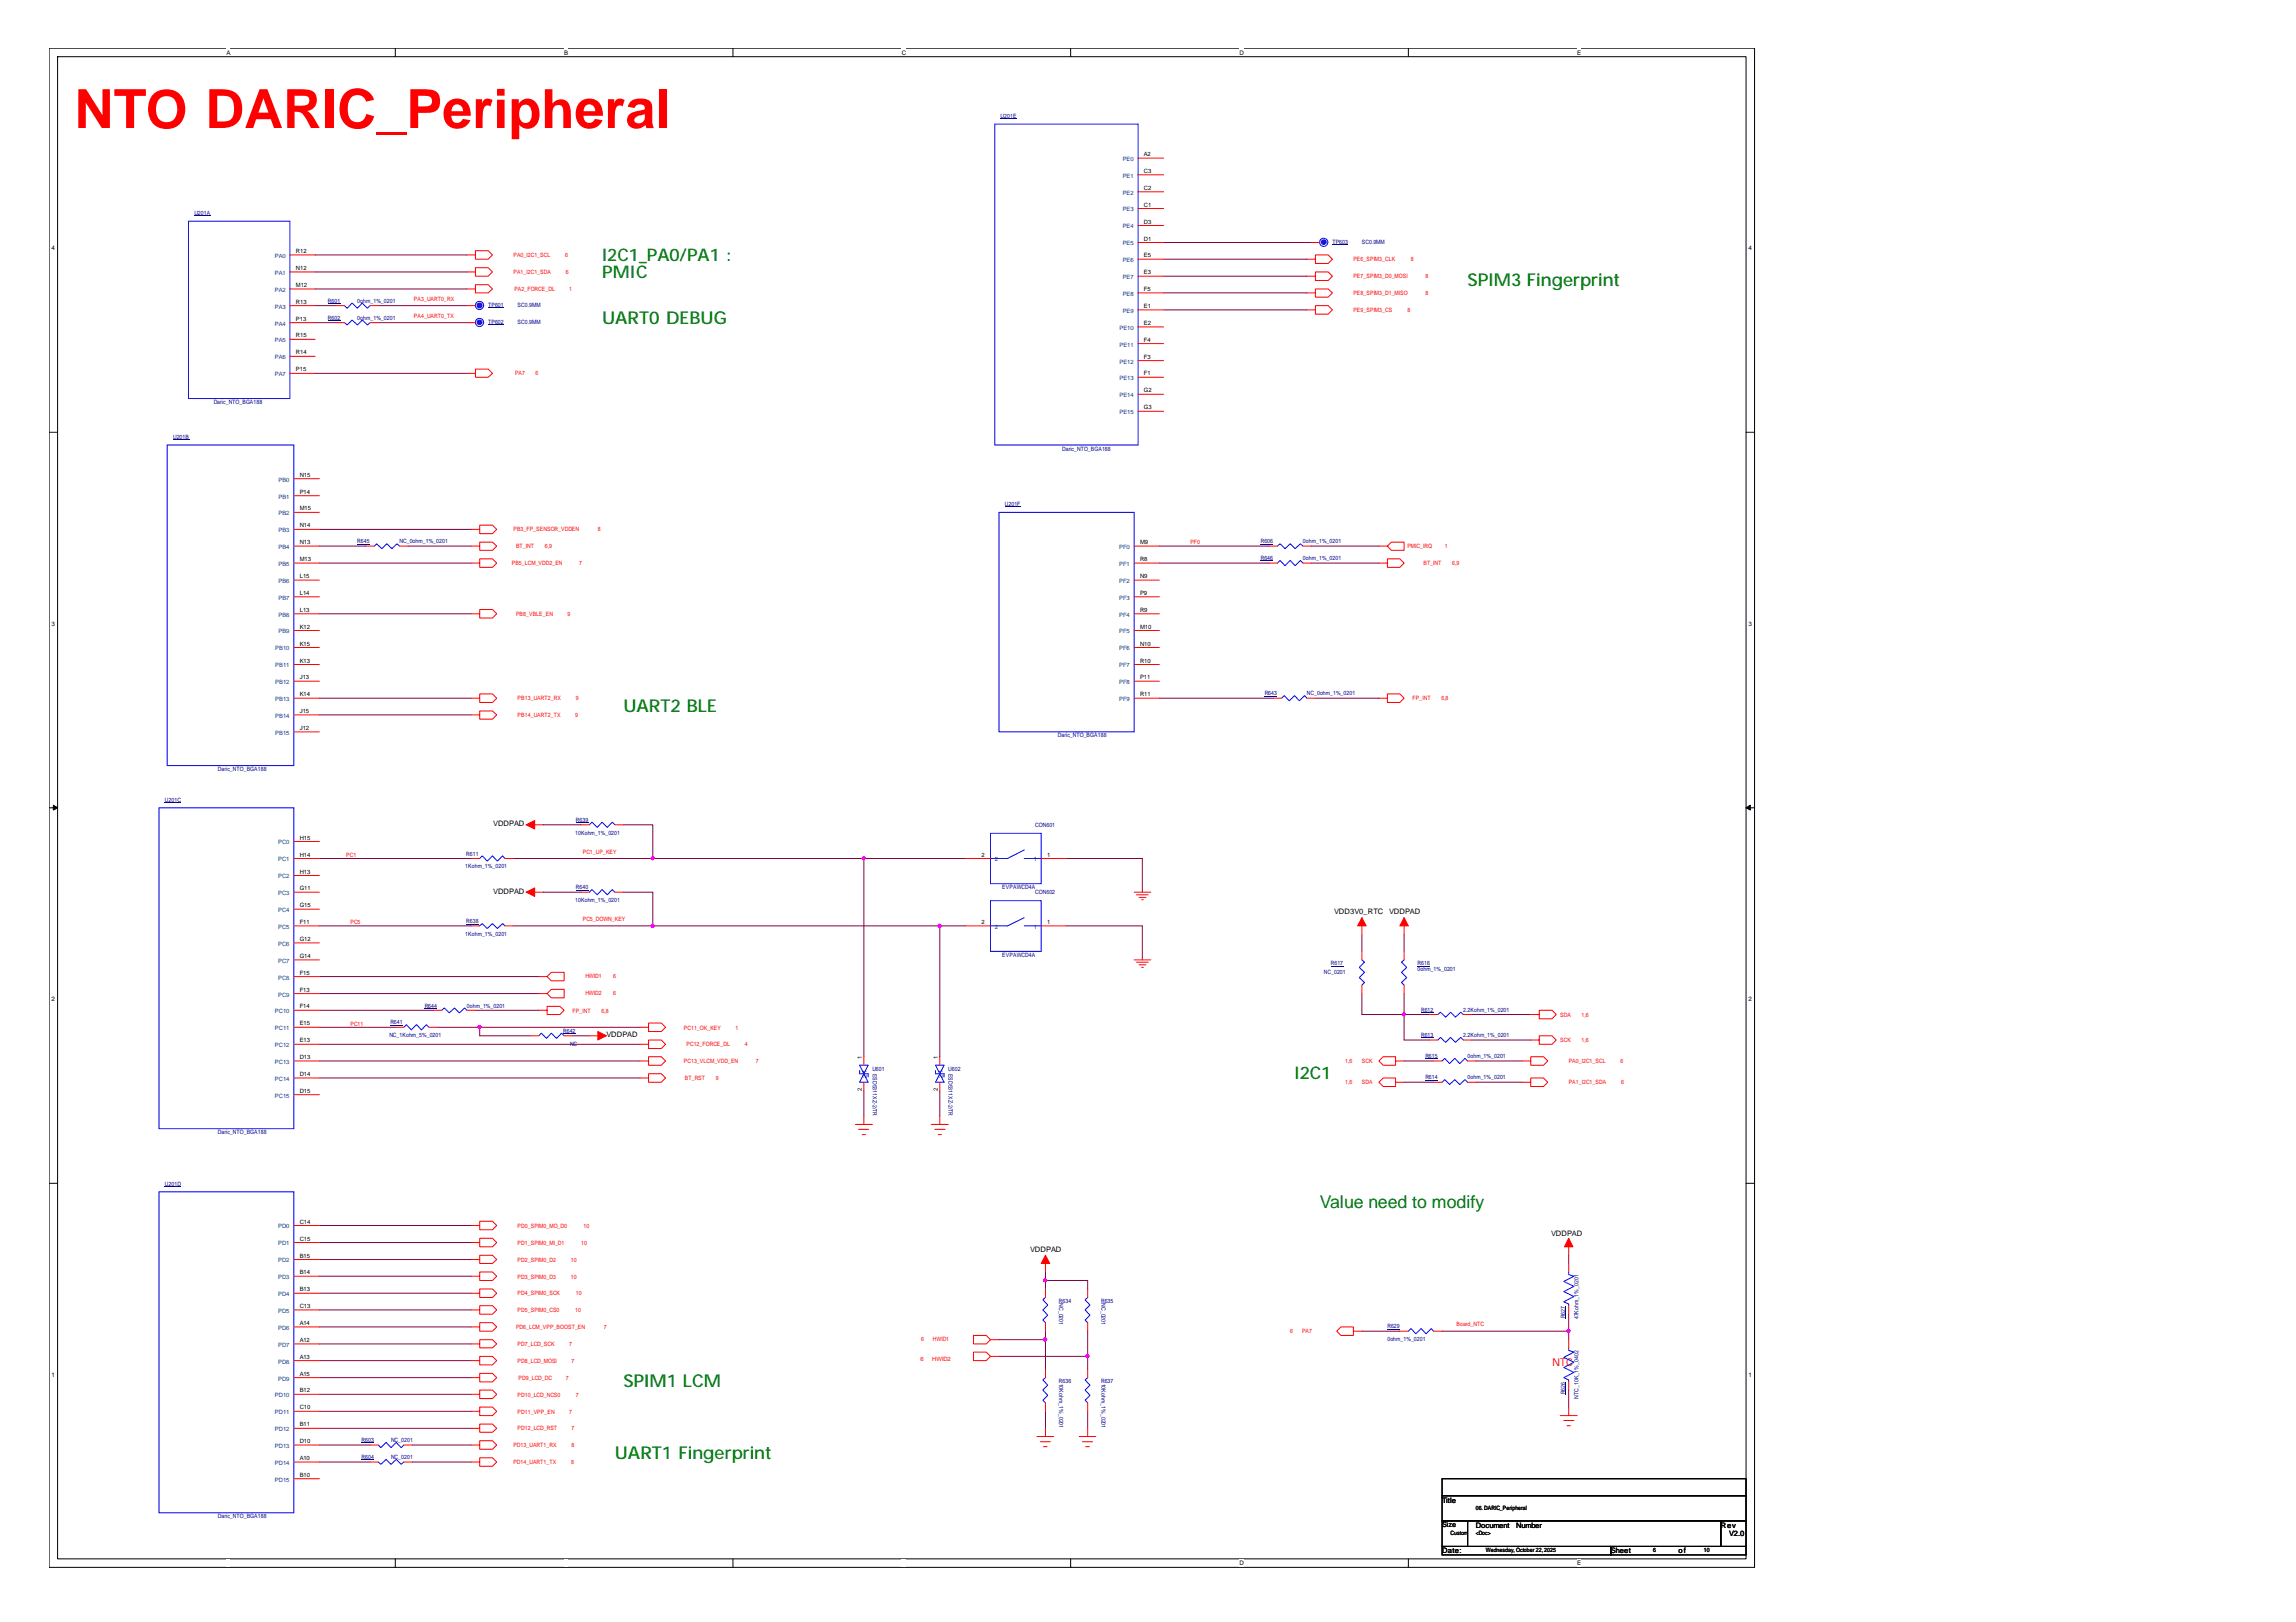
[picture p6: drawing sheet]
<svg xmlns="http://www.w3.org/2000/svg" width="297mm" height="210mm" viewBox="0 0 297 210" stroke-linecap="round" stroke-linejoin="round" font-family="sans-serif">
<defs><g id="words">
<text font-size="7" fill="#f00" x="9.7" y="16.6">NTO DARIC_Peripheral</text>
<g font-size="2.3" fill="#008000">
<text x="77.9" y="41.9">UART0 DEBUG</text>
<text x="189.9" y="37">SPIM3 Fingerprint</text>
<text x="80.6" y="92.2">UART2 BLE</text>
<text x="170.7" y="156.3">Value need to modify</text>
<text x="80.6" y="179.5">SPIM1 LCM</text>
<text x="79.5" y="188.8">UART1 Fingerprint</text>
</g>
<g font-size="2.2" fill="#008000">
<text x="77.9" y="33.7">I2C1_PA0/PA1 :</text>
<text x="77.9" y="36">PMIC</text>
<text x="167.5" y="139.6">I2C1</text>
</g>
<text font-size="1.4" fill="#f00" x="200.8" y="176.8">NTC</text>
<g font-size="1">
<text x="63.8" y="106.9">VDDPAD</text>
<text x="63.8" y="115.7">VDDPAD</text>
<text x="172.6" y="118.3">VDD3V0_RTC</text>
<text x="179.7" y="118.3">VDDPAD</text>
<text x="78.4" y="134.3">VDDPAD</text>
<text x="200.7" y="159.9">VDDPAD</text>
<text x="133.3" y="162">VDDPAD</text>
<text x="186.6" y="194.5">Title</text>
<text x="190.9" y="197.7">Document</text>
<text x="196.1" y="197.7">Number</text>
<text x="222.6" y="197.7">Rev</text>
<text x="186.6" y="201">Date:</text>
<text x="208.4" y="201">Sheet</text>
<text x="217.2" y="201">of</text>
<text x="223.7" y="198.8">V2.0</text>
</g>
<text font-size=".9" x="186.6" y="197.7">Size</text>
<g font-size=".8">
<text x="29.3" y="7.1">A</text>
<text x="73" y="7.1">B</text>
<text x="116.7" y="7.1">C</text>
<text x="160.4" y="7.1">D</text>
<text x="204" y="7.1">E</text>
<text x="148" y="20.2">A2</text>
<text x="148" y="22.4">C3</text>
<text x="148" y="24.6">C2</text>
<text x="148" y="26.7">C1</text>
<text x="148" y="28.9">D3</text>
<text x="6.6" y="32.4">4</text>
<text x="38.3" y="32.7">R12</text>
<text x="38.3" y="34.9">N12</text>
<text x="148" y="31.1">D1</text>
<text x="148" y="33.3">E5</text>
<text x="148" y="35.5">E3</text>
<text x="226.2" y="32.4">4</text>
<text x="38.3" y="37.1">M12</text>
<text x="38.3" y="39.3">R13</text>
<text x="38.3" y="41.5">P13</text>
<text x="148" y="37.6">F5</text>
<text x="148" y="39.8">E1</text>
<text x="38.3" y="43.7">R15</text>
<text x="38.3" y="45.9">R14</text>
<text x="148" y="42.1">E2</text>
<text x="148" y="44.2">F4</text>
<text x="148" y="46.4">F3</text>
<text x="38.3" y="48.1">P15</text>
<text x="148" y="48.6">F1</text>
<text x="148" y="50.8">G2</text>
<text x="148" y="53">G3</text>
<text x="38.8" y="61.7">N15</text>
<text x="38.8" y="63.9">P14</text>
<text x="38.8" y="66.1">M15</text>
<text x="38.8" y="68.3">N14</text>
<text x="38.8" y="70.4">N13</text>
<text x="147.5" y="70.4">M9</text>
<text x="38.8" y="72.6">M13</text>
<text x="38.8" y="74.8">L15</text>
<text x="38.8" y="77">L14</text>
<text x="147.5" y="72.6">R8</text>
<text x="147.5" y="74.8">N9</text>
<text x="147.5" y="77">P9</text>
<text x="6.6" y="81">3</text>
<text x="38.8" y="83.5">K15</text>
<text x="38.8" y="79.2">L13</text>
<text x="38.8" y="81.3">K12</text>
<text x="147.5" y="79.2">R9</text>
<text x="147.5" y="81.3">M10</text>
<text x="147.5" y="83.5">N10</text>
<text x="226.2" y="81">3</text>
<text x="38.8" y="85.7">K13</text>
<text x="38.8" y="87.9">J13</text>
<text x="147.5" y="85.7">R10</text>
<text x="147.5" y="87.9">P11</text>
<text x="38.8" y="90.1">K14</text>
<text x="38.8" y="92.3">J15</text>
<text x="38.8" y="94.5">J12</text>
<text x="147.5" y="90.1">R11</text>
<text x="38.8" y="108.6">H15</text>
<text x="38.8" y="110.8">H14</text>
<text x="38.8" y="113">H13</text>
<text x="127" y="110.8">2</text>
<text x="135.5" y="110.8">1</text>
<text x="38.8" y="115.2">G11</text>
<text x="38.8" y="117.4">G15</text>
<text x="38.8" y="119.6">F11</text>
<text x="127" y="119.6">2</text>
<text x="135.5" y="119.6">1</text>
<text x="38.8" y="121.8">G12</text>
<text x="38.8" y="124">G14</text>
<text x="6.6" y="129.6">2</text>
<text x="38.8" y="126.1">F15</text>
<text x="38.8" y="128.3">F13</text>
<text x="38.8" y="130.5">F14</text>
<text x="226.2" y="129.6">2</text>
<text x="38.8" y="132.7">E15</text>
<text x="38.8" y="134.9">E13</text>
<text x="38.8" y="137">D13</text>
<text x="111.5" y="137.1" transform="rotate(-90 111.5 137.1)">1</text>
<text x="121.3" y="137.1" transform="rotate(-90 121.3 137.1)">1</text>
<text x="38.8" y="139.2">D14</text>
<text x="38.8" y="141.4">D15</text>
<text x="111.5" y="141.2" transform="rotate(-90 111.5 141.2)">2</text>
<text x="121.3" y="141.2" transform="rotate(-90 121.3 141.2)">2</text>
<text x="38.8" y="158.3">C14</text>
<text x="38.8" y="160.5">C15</text>
<text x="38.8" y="162.7">B15</text>
<text x="38.8" y="164.9">B14</text>
<text x="38.8" y="167.1">B13</text>
<text x="38.8" y="169.3">C13</text>
<text x="38.8" y="171.5">A14</text>
<text x="38.8" y="173.7">A12</text>
<text x="6.6" y="178.2">1</text>
<text x="38.8" y="175.8">A13</text>
<text x="38.8" y="178">A15</text>
<text x="226.2" y="178.2">1</text>
<text x="38.8" y="180.2">B12</text>
<text x="38.8" y="182.4">C10</text>
<text x="38.8" y="184.6">B11</text>
<text x="38.8" y="186.7">D10</text>
<text x="38.8" y="188.9">A10</text>
<text x="38.8" y="191.1">B10</text>
<text x="190.9" y="195.4">06. DARIC_Peripheral</text>
<text x="160.4" y="202.6">D</text>
<text x="187.7" y="198.6">Custom</text>
<text x="190.9" y="198.6">&lt;Doc&gt;</text>
<text x="192.2" y="200.8">Wednesday, October 22, 2025</text>
<text x="204" y="202.6">E</text>
<text x="213.9" y="200.8">6</text>
<text x="220.4" y="200.8">10</text>
</g>
<g font-size=".8" fill="#000080">
<text x="129.5" y="15.3">U201E</text>
<text x="25.1" y="27.8">U201A</text>
<text x="172.4" y="31.6">TP603</text>
<text x="176.2" y="31.6">SC0.9MM</text>
<text x="42.4" y="39.2">R601</text>
<text x="42.4" y="41.4">R602</text>
<text x="46.2" y="39.2">0ohm_1%_0201</text>
<text x="46.2" y="41.4">0ohm_1%_0201</text>
<text x="63.2" y="41.9">TP602</text>
<text x="63.2" y="39.7">TP601</text>
<text x="67" y="41.9">SC0.9MM</text>
<text x="67" y="39.7">SC0.9MM</text>
<text x="27.6" y="52.3">Daric_NTO_BGA188</text>
<text x="22.4" y="56.8">U201B</text>
<text x="137.4" y="58.3">Daric_NTO_BGA188</text>
<text x="130" y="65.5">U201F</text>
<text x="46.2" y="70.3">R645</text>
<text x="51.7" y="70.3">NC_0ohm_1%_0201</text>
<text x="163.1" y="70.3">R606</text>
<text x="168.6" y="70.3">0ohm_1%_0201</text>
<text x="163.1" y="72.5">R646</text>
<text x="168.6" y="72.5">0ohm_1%_0201</text>
<text x="163.6" y="90">R643</text>
<text x="169.1" y="90">NC_0ohm_1%_0201</text>
<text x="136.9" y="95.4">Daric_NTO_BGA188</text>
<text x="28.2" y="99.8">Daric_NTO_BGA188</text>
<text x="21.3" y="103.7">U201C</text>
<text x="74.5" y="106.4">R639</text>
<text x="133.9" y="107">CON601</text>
<text x="60.2" y="112.4">1Kohm_1%_0201</text>
<text x="60.3" y="110.7">R611</text>
<text x="74.4" y="108">10Kohm_1%_0201</text>
<text x="60.3" y="119.5">R638</text>
<text x="74.4" y="116.7">10Kohm_1%_0201</text>
<text x="74.5" y="115.1">R640</text>
<text x="129.7" y="115.1">EVPAWCD4A</text>
<text x="133.9" y="115.8">CON602</text>
<text x="60.2" y="121.1">1Kohm_1%_0201</text>
<text x="129.7" y="123.8">EVPAWCD4A</text>
<text x="171.3" y="126">NC_0201</text>
<text x="172.2" y="124.9">R617</text>
<text x="183.4" y="124.9">R616</text>
<text x="183.4" y="125.7">0ohm_1%_0201</text>
<text x="54.9" y="130.4">R644</text>
<text x="60.4" y="130.4">0ohm_1%_0201</text>
<text x="183.9" y="131">R612</text>
<text x="189.3" y="131">2.2Kohm_1%_0201</text>
<text x="50.4" y="134.2">NC_1Kohm_5%_0201</text>
<text x="50.5" y="132.6">R641</text>
<text x="72.9" y="133.7">R642</text>
<text x="73.7" y="135.3">NC</text>
<text x="183.9" y="134.2">R613</text>
<text x="184.4" y="136.9">R615</text>
<text x="189.3" y="134.2">2.2Kohm_1%_0201</text>
<text x="189.9" y="136.9">0ohm_1%_0201</text>
<text x="112.9" y="138.6">U601</text>
<text x="112.9" y="139" transform="rotate(90 112.9 139)">ESD5311XZ-2/TR</text>
<text x="122.7" y="138.6">U602</text>
<text x="122.7" y="139" transform="rotate(90 122.7 139)">ESD5311XZ-2/TR</text>
<text x="184.4" y="139.7">R614</text>
<text x="189.9" y="139.7">0ohm_1%_0201</text>
<text x="28.2" y="146.8">Daric_NTO_BGA188</text>
<text x="21.3" y="153.4">U201D</text>
<text x="137" y="168.6">R634</text>
<text x="137" y="168.7" transform="rotate(90 137 168.7)">NC_0201</text>
<text x="142.5" y="168.6">R635</text>
<text x="142.5" y="168.7" transform="rotate(90 142.5 168.7)">NC_0201</text>
<text x="179.5" y="171.9">R629</text>
<text x="179.5" y="173.5">0ohm_1%_0201</text>
<text x="202.5" y="170.6" transform="rotate(-90 202.5 170.6)">R627</text>
<text x="204.2" y="170.7" transform="rotate(-90 204.2 170.7)">47Kohm_1%_0201</text>
<text x="137" y="179">R636</text>
<text x="137" y="179" transform="rotate(90 137 179)">10Kohm_1%_0201</text>
<text x="142.5" y="179">R637</text>
<text x="142.5" y="179" transform="rotate(90 142.5 179)">10Kohm_1%_0201</text>
<text x="202.5" y="180.4" transform="rotate(-90 202.5 180.4)">R626</text>
<text x="204.2" y="181" transform="rotate(-90 204.2 181)">NTC_10K_1%_0402</text>
<text x="46.8" y="188.8">R604</text>
<text x="46.8" y="186.6">R603</text>
<text x="50.6" y="188.8">NC_0201</text>
<text x="50.6" y="186.6">NC_0201</text>
<text x="28.2" y="196.5">Daric_NTO_BGA188</text>
</g>
<g font-size=".8" fill="#004080">
<text x="145.2" y="20.8">PE0</text>
<text x="145.2" y="23">PE1</text>
<text x="145.2" y="25.2">PE2</text>
<text x="145.2" y="27.4">PE3</text>
<text x="145.2" y="29.6">PE4</text>
<text x="35.6" y="33.4">PA0</text>
<text x="35.6" y="35.6">PA1</text>
<text x="145.2" y="31.8">PE5</text>
<text x="145.2" y="33.9">PE6</text>
<text x="35.6" y="37.8">PA2</text>
<text x="35.6" y="39.9">PA3</text>
<text x="145.2" y="36.1">PE7</text>
<text x="145.2" y="38.3">PE8</text>
<text x="145.2" y="40.5">PE9</text>
<text x="35.6" y="42.1">PA4</text>
<text x="35.6" y="44.3">PA5</text>
<text x="35.6" y="46.5">PA6</text>
<text x="144.8" y="42.7">PE10</text>
<text x="144.8" y="44.8">PE11</text>
<text x="144.8" y="47">PE12</text>
<text x="35.6" y="48.7">PA7</text>
<text x="144.8" y="49.2">PE13</text>
<text x="144.8" y="51.4">PE14</text>
<text x="144.8" y="53.6">PE15</text>
<text x="36" y="62.3">PB0</text>
<text x="36" y="64.5">PB1</text>
<text x="36" y="66.7">PB2</text>
<text x="36" y="68.9">PB3</text>
<text x="36" y="71">PB4</text>
<text x="144.8" y="71">PF0</text>
<text x="36" y="73.3">PB5</text>
<text x="36" y="75.5">PB6</text>
<text x="36" y="77.6">PB7</text>
<text x="144.8" y="73.3">PF1</text>
<text x="144.8" y="75.5">PF2</text>
<text x="144.8" y="77.6">PF3</text>
<text x="36" y="79.8">PB8</text>
<text x="36" y="82">PB9</text>
<text x="144.8" y="79.8">PF4</text>
<text x="144.8" y="82">PF5</text>
<text x="35.6" y="84.2">PB10</text>
<text x="35.6" y="86.4">PB11</text>
<text x="35.6" y="88.5">PB12</text>
<text x="144.8" y="84.2">PF6</text>
<text x="144.8" y="86.4">PF7</text>
<text x="144.8" y="88.5">PF8</text>
<text x="35.6" y="90.7">PB13</text>
<text x="35.6" y="92.9">PB14</text>
<text x="35.6" y="95.1">PB15</text>
<text x="144.8" y="90.7">PF9</text>
<text x="36" y="109.3">PC0</text>
<text x="36" y="111.5">PC1</text>
<text x="36" y="113.7">PC2</text>
<text x="128.7" y="111.5">2</text>
<text x="133.7" y="111.5">1</text>
<text x="36" y="115.8">PC3</text>
<text x="36" y="118">PC4</text>
<text x="36" y="120.2">PC5</text>
<text x="36" y="122.4">PC6</text>
<text x="36" y="124.6">PC7</text>
<text x="128.7" y="120.2">2</text>
<text x="133.7" y="120.2">1</text>
<text x="35.6" y="131.1">PC10</text>
<text x="36" y="126.8">PC8</text>
<text x="36" y="129">PC9</text>
<text x="35.6" y="133.3">PC11</text>
<text x="35.6" y="135.5">PC12</text>
<text x="35.6" y="137.7">PC13</text>
<text x="35.6" y="139.9">PC14</text>
<text x="35.6" y="142">PC15</text>
<text x="112.1" y="139.5" transform="rotate(-90 112.1 139.5)">2</text>
<text x="112.1" y="138.8" transform="rotate(-90 112.1 138.8)">1</text>
<text x="122" y="139.5" transform="rotate(-90 122 139.5)">2</text>
<text x="122" y="138.8" transform="rotate(-90 122 138.8)">1</text>
<text x="36" y="159">PD0</text>
<text x="36" y="161.2">PD1</text>
<text x="36" y="163.4">PD2</text>
<text x="36" y="165.5">PD3</text>
<text x="36" y="167.7">PD4</text>
<text x="36" y="169.9">PD5</text>
<text x="36" y="172.1">PD6</text>
<text x="36" y="174.3">PD7</text>
<text x="36" y="176.5">PD8</text>
<text x="36" y="178.7">PD9</text>
<text x="35.6" y="180.8">PD10</text>
<text x="35.6" y="183">PD11</text>
<text x="35.6" y="185.2">PD12</text>
<text x="35.6" y="187.4">PD13</text>
<text x="35.6" y="189.6">PD14</text>
<text x="35.6" y="191.7">PD15</text>
</g>
<g font-size=".8" fill="#f00">
<text x="66.4" y="33.3">PA0_I2C1_SCL</text>
<text x="66.4" y="35.5">PA1_I2C1_SDA</text>
<text x="73.1" y="33.3">6</text>
<text x="73.2" y="35.5">6</text>
<text x="175.1" y="33.8">PE6_SPIM3_CLK</text>
<text x="175.1" y="36">PE7_SPIM3_D0_MOSI</text>
<text x="182.5" y="33.8">8</text>
<text x="184.4" y="36">8</text>
<text x="53.6" y="38.9">PA3_UART0_RX</text>
<text x="53.6" y="41.1">PA4_UART0_TX</text>
<text x="66.5" y="37.6">PA2_FORCE_DL</text>
<text x="73.6" y="37.6">1</text>
<text x="175.1" y="40.4">PE9_SPIM3_CS</text>
<text x="175.1" y="38.2">PE8_SPIM3_D1_MISO</text>
<text x="182.1" y="40.4">8</text>
<text x="184.4" y="38.2">8</text>
<text x="66.6" y="48.6">PA7</text>
<text x="69.3" y="48.6">6</text>
<text x="66.4" y="68.8">PB3_FP_SENSOR_VDDEN</text>
<text x="66.8" y="71">BT_INT</text>
<text x="70.5" y="71">6,9</text>
<text x="77.3" y="68.8">8</text>
<text x="154" y="70.5">PF0</text>
<text x="182.1" y="70.9">PMIC_IRQ</text>
<text x="186.9" y="70.9">1</text>
<text x="66.2" y="73.2">PB5_LCM_VDD2_EN</text>
<text x="74.9" y="73.2">7</text>
<text x="184.1" y="73.2">BT_INT</text>
<text x="187.9" y="73.2">6,9</text>
<text x="66.8" y="79.7">PB8_VBLE_EN</text>
<text x="73.4" y="79.7">9</text>
<text x="67" y="90.6">PB13_UART2_RX</text>
<text x="67" y="92.8">PB14_UART2_TX</text>
<text x="74.4" y="92.8">9</text>
<text x="74.5" y="90.6">9</text>
<text x="182.8" y="90.6">FP_INT</text>
<text x="186.5" y="90.6">6,8</text>
<text x="44.8" y="110.9">PC1</text>
<text x="75.4" y="110.5">PC1_UP_KEY</text>
<text x="45.3" y="119.6">PC5</text>
<text x="75.4" y="119.2">PC5_DOWN_KEY</text>
<text x="74.1" y="131">FP_INT</text>
<text x="75.7" y="126.5">HWID1</text>
<text x="75.7" y="128.7">HWID2</text>
<text x="77.8" y="131">6,8</text>
<text x="79.3" y="126.5">6</text>
<text x="79.3" y="128.7">6</text>
<text x="201.8" y="131.6">SDA</text>
<text x="204.6" y="131.6">1,6</text>
<text x="45.3" y="132.7">PC11</text>
<text x="88.5" y="133.2">PC11_OK_KEY</text>
<text x="88.5" y="137.6">PC13_VLCM_VDD_EN</text>
<text x="88.8" y="135.4">PC12_FORCE_DL</text>
<text x="95.2" y="133.2">1</text>
<text x="96.4" y="135.4">4</text>
<text x="97.8" y="137.6">7</text>
<text x="174" y="137.6">1,6</text>
<text x="176.2" y="137.6">SCK</text>
<text x="201.8" y="134.8">SCK</text>
<text x="202.9" y="137.6">PA0_I2C1_SCL</text>
<text x="204.6" y="134.8">1,6</text>
<text x="209.6" y="137.6">6</text>
<text x="88.6" y="139.8">BT_RST</text>
<text x="92.6" y="139.8">9</text>
<text x="174" y="140.3">1,6</text>
<text x="176.2" y="140.3">SDA</text>
<text x="202.9" y="140.3">PA1_I2C1_SDA</text>
<text x="209.7" y="140.3">6</text>
<text x="67" y="158.9">PD0_SPIM0_MO_D0</text>
<text x="67" y="161.1">PD1_SPIM0_MI_D1</text>
<text x="75.2" y="161.1">10</text>
<text x="75.5" y="158.9">10</text>
<text x="67" y="163.3">PD2_SPIM0_D2</text>
<text x="67" y="165.5">PD3_SPIM0_D3</text>
<text x="67" y="167.6">PD4_SPIM0_SCK</text>
<text x="73.9" y="163.3">10</text>
<text x="73.9" y="165.5">10</text>
<text x="74.5" y="167.6">10</text>
<text x="66.8" y="172">PD6_LCM_VPP_BOOST_EN</text>
<text x="67" y="169.8">PD5_SPIM0_CS0</text>
<text x="74.4" y="169.8">10</text>
<text x="78.1" y="172">7</text>
<text x="119.2" y="173.5">6</text>
<text x="120.7" y="173.5">HWID1</text>
<text x="166.9" y="172.5">6</text>
<text x="168.4" y="172.5">PA7</text>
<text x="188.4" y="171.6">Board_NTC</text>
<text x="67" y="174.2">PD7_LCD_SCK</text>
<text x="67" y="176.4">PD8_LCD_MOSI</text>
<text x="67.1" y="178.5">PD9_LCD_DC</text>
<text x="73.2" y="178.5">7</text>
<text x="73.6" y="174.2">7</text>
<text x="74" y="176.4">7</text>
<text x="119.1" y="176.2">6</text>
<text x="120.6" y="176.2">HWID2</text>
<text x="67" y="180.7">PD10_LCD_NCS0</text>
<text x="67" y="185.1">PD12_LCD_RST</text>
<text x="67" y="182.9">PD11_VPP_EN</text>
<text x="73.6" y="182.9">7</text>
<text x="74" y="185.1">7</text>
<text x="74.5" y="180.7">7</text>
<text x="66.4" y="189.5">PD14_UART1_TX</text>
<text x="66.4" y="187.3">PD13_UART1_RX</text>
<text x="73.9" y="189.5">8</text>
<text x="74" y="187.3">8</text>
</g>
</g></defs>
<path d="M6.3 6.2h220.7v196.6h-220.7zM7.5 7.3h218.4v194.4h-218.4z" fill="none" stroke="#000" stroke-width=".13"/>
<g fill="#fff">
<path d="M29.3 6.3h.5v1h-.5z"/>
<path d="M29.3 201.8h.5v.9h-.5z"/>
</g>
<path d="M51.1 6.2v1.1M51.1 201.7v1.1" fill="none" stroke="#000" stroke-width=".13"/>
<g fill="#fff">
<path d="M73 6.3h.5v1h-.5z"/>
<path d="M73 201.8h.5v.9h-.5z"/>
</g>
<path d="M94.8 6.2v1.1M94.8 201.7v1.1" fill="none" stroke="#000" stroke-width=".13"/>
<g fill="#fff">
<path d="M116.7 6.3h.5v1h-.5z"/>
<path d="M116.7 201.8h.5v.9h-.5z"/>
</g>
<path d="M138.5 6.2v1.1M138.5 201.7v1.1" fill="none" stroke="#000" stroke-width=".13"/>
<g fill="#fff">
<path d="M160.4 6.3h.5v1h-.5z"/>
<path d="M160.4 201.8h.5v.9h-.5z"/>
</g>
<path d="M182.2 6.2v1.1M182.2 201.7v1.1" fill="none" stroke="#000" stroke-width=".13"/>
<g fill="#fff">
<path d="M204 6.3h.6v1h-.6z"/>
<path d="M204 201.8h.6v.9h-.6z"/>
<path d="M6.6 31.6h.5v.9h-.5z"/>
<path d="M226.2 31.6h.4v.9h-.4z"/>
<path d="M6.6 80.2h.5v.9h-.5z"/>
<path d="M226.2 80.2h.4v.9h-.4z"/>
</g>
<path d="M6.4 55.9h1.1M225.9 55.9h1.1" fill="none" stroke="#000" stroke-width=".13"/>
<g fill="#fff">
<path d="M6.6 128.8h.5v.9h-.5z"/>
<path d="M226.2 128.8h.4v.9h-.4z"/>
</g>
<path d="M6.4 104.5h1.1M225.9 104.5h1.1" fill="none" stroke="#000" stroke-width=".13"/>
<path d="M6.9 104.2l.6 .3-.6 .3zM225.9 104.5l.5-.3v.6z" fill="#000" stroke="#000" stroke-width=".13"/>
<g fill="#fff">
<path d="M6.6 177.4h.5v.9h-.5z"/>
<path d="M226.2 177.4h.4v.9h-.4z"/>
</g>
<path d="M6.4 153.1h1.1M225.9 153.1h1.1M186.6 191.4h39.3v2.2h-39.3zM186.6 193.6h39.3v3.2h-39.3zM186.6 196.8h3.3v3.3h-3.3zM189.9 196.8h32.7v3.3h-32.7zM222.6 196.8h3.3v3.3h-3.3zM186.6 200.1h21.8v1.1h-21.8zM208.4 200.1h17.5v1.1h-17.5z" fill="none" stroke="#000" stroke-width=".13"/>
<g fill="none" stroke="#800040" stroke-width=".13">
<path d="M40.8 39.6h2.7M40.8 33h19.6M40.8 35.2h19.6M40.8 37.4h19.6M48.9 39.6h11.5M150.5 37.9h18.6M150.5 33.5h18.6M150.5 35.7h18.6M150.5 31.4h19.1M40.8 41.8h2.7M40.8 48.3h19.6M48.9 41.8h11.5"/>
<path d="M150.5 40.1h18.6M41.3 68.5h19.7M41.3 79.4h19.7M41.3 72.9h19.7M41.3 70.7h6M52.8 70.7h8.2M150 70.7h14.2M150 72.9h14.2M169.6 70.7h8.8M169.6 72.9h8.8M41.3 90.4h19.7M41.3 92.5h19.7"/>
<path d="M150 90.4h14.7M170.2 90.4h8.2M41.3 111.1h19.7M41.3 119.8h19.7M66.4 111.1h18.1M66.4 119.8h18.1M70.3 106.7h4.9M70.3 115.5h4.9M80.6 106.7h3.9v4.4h27.3M80.6 115.5h3.9v4.3M84.5 119.8h37.1M111.8 111.1v25.7"/>
<path d="M111.8 111.1h13.1M121.6 119.8h3.3M121.6 119.8v17M138 111.1h9.8v4.4M138 119.8h9.8v4.4M41.3 135.1h41.5M41.3 137.3h41.5M41.3 126.4h28.4M41.3 128.6h28.4M41.3 139.5h41.5M41.3 130.7h14.7M41.3 132.9h9.8"/>
<path d="M56.6 132.9h5.5M61.5 130.7h8.2M62.1 132.9v1.1h6.5M62.1 132.9h20.7M74.1 134h2.1M176.2 120.9v2.2M176.2 128.6v2.7h5.5M181.7 137.3h3.8M181.7 120.9v2.2M181.7 128.6v2.7M181.7 131.3v3.3h3.3M181.7 131.3h3.3"/>
<path d="M190.4 131.3h7.6M190.4 134.6h7.6M190.9 137.3h6M41.3 158.6h19.7M111.8 141.2v3.2M121.6 141.2v3.2M181.7 140.1h3.8M190.9 140.1h6M41.3 173.9h19.7M41.3 176.1h19.7M41.3 171.7h19.7M41.3 178.3h19.7"/>
<path d="M41.3 160.8h19.7M41.3 163h19.7M41.3 165.2h19.7M41.3 167.4h19.7M41.3 169.5h19.7M129.2 175.5h11.5M129.2 173.4h6.1M135.3 164.6v1.1M135.3 172.3v1.1M135.3 173.4v3.8M135.3 166.8v-1.1h5.4v1.1M140.7 172.3v3.2"/>
<path d="M140.7 175.5v1.7M176.2 172.3h4.9M186.6 172.3h16.3M202.9 162.4v1.1M202.9 170.1v2.2M202.9 172.3v1.1M202.9 179.9v2.2M41.3 187h6.6M41.3 189.2h6.6M41.3 180.4h19.7M41.3 184.8h19.7M41.3 182.6h19.7"/>
<path d="M53.3 187h7.7M53.3 189.2h7.7M135.3 182.6v2.2M140.7 182.6v2.2"/>
</g>
<g fill="#f0f" stroke="#f0f" stroke-width=".13">
<path d="M181.5 131.1h.3v.3l-.2 .1-.1-.1z" fill-rule="evenodd"/>
<path d="M202.8 172.1h.3v.3h-.2h-.1z" fill-rule="evenodd"/>
<path d="M61.9 132.8h.3v.2l-.2 .1-.1-.1z" fill-rule="evenodd"/>
<path d="M111.6 110.9h.3v.3l-.2 .1-.1-.1z" fill-rule="evenodd"/>
<path d="M84.3 110.9h.3v.3l-.2 .1-.1-.1z" fill-rule="evenodd"/>
<path d="M84.3 119.7h.3v.3h-.2h-.1z" fill-rule="evenodd"/>
<path d="M121.4 119.7h.3v.3h-.2h-.1z" fill-rule="evenodd"/>
<path d="M135.1 165.5h.3v.2v.1l-.2 .1-.1-.1z" fill-rule="evenodd"/>
<path d="M135.1 173.2h.3v.1v.2h-.2h-.1z" fill-rule="evenodd"/>
<path d="M140.5 175.4h.3l.1 .1-.1 .1-.1 .1-.2-.1z" fill-rule="evenodd"/>
</g>
<g fill="#f00" stroke="#f00" stroke-width=".13">
<path d="M176.2 118.8l.5 1h-1.1z"/>
<path d="M181.7 118.8l.5 1h-1.1z"/>
<path d="M202.9 160.2l.6 1.1h-1.1z"/>
<path d="M77.3 133.5l1.1 .5-1.1 .6z"/>
<path d="M68.1 106.7l1.1-.5v1.1z"/>
<path d="M68.1 115.5l1.1-.6v1.1z"/>
<path d="M135.3 162.4l.5 1.1h-1.1z"/>
</g>
<g fill="none" stroke="#f00" stroke-width=".13">
<path d="M37.5 33h3.3M37.5 35.2h3.3M37.5 37.4h3.3M37.5 39.6h3.3M60.4 33h1.1v-.6h1.7l.5 .6-.5 .5h-1.7v-.5M60.4 35.2h1.1v-.6h1.7l.5 .6-.5 .5h-1.7v-.5M60.4 37.4h1.1v-.6h1.7l.5 .6-.5 .5h-1.7v-.5M147.2 20.5h3.3M147.2 22.6h3.3M147.2 24.8h3.3M147.2 27h3.3M147.2 29.2h3.3"/>
<path d="M147.2 31.4h3.3M147.2 33.5h3.3M147.2 35.7h3.3M147.2 37.9h3.3M169.1 33.5h1.1v-.5h1.6l.6 .5-.6 .6h-1.6v-.6M169.1 37.9h1.1v-.5h1.6l.6 .5-.6 .6h-1.6v-.6M169.1 35.7h1.1v-.5h1.6l.6 .5-.6 .6h-1.6v-.6M37.5 41.8h3.3M37.5 43.9h3.3M37.5 46.1h3.3M37.5 48.3h3.3M60.4 41.8h1.1"/>
<path d="M60.4 48.3h1.1v-.5h1.7l.5 .5-.5 .5h-1.7v-.5M147.2 40.1h3.3M147.2 42.3h3.3M147.2 44.5h3.3M147.2 46.7h3.3M147.2 48.8h3.3M147.2 51h3.3M147.2 53.2h3.3M169.1 40.1h1.1v-.5h1.6l.6 .5-.6 .6h-1.6v-.6M61 68.5h1.1v-.5h1.6l.6 .5-.6 .6h-1.6v-.6M61 79.4h1.1v-.5h1.6l.6 .5-.6 .6h-1.6v-.6M61 72.9h1.1v-.6h1.6l.6 .6-.6 .5h-1.6v-.5"/>
<path d="M61 70.7h1.1v-.5h1.6l.6 .5-.6 .5h-1.6v-.5M178.4 70.7h1.1l.5 .5h1.7v-1h-1.7l-.5 .5M178.4 72.9h1.1v-.6h1.6l.6 .6-.6 .5h-1.6v-.5M61 90.4h1.1v-.6h1.6l.6 .6-.6 .5h-1.6v-.5M61 92.5h1.1v-.5h1.6l.6 .5-.6 .6h-1.6v-.6M178.4 90.4h1.1v-.6h1.6l.6 .6-.6 .5h-1.6v-.5M68.1 106.7h2.2M68.1 115.5h2.2M124.9 111.1h3.2M134.7 111.1h3.3M146.7 115.5h2.2M147 115.8h1.5"/>
<path d="M147.4 116.1h.9M147.7 116.4h.2M176.2 118.8v2.1M181.7 118.8v2.1M69.7 126.4h1.1l.5 .5h1.7v-1.1h-1.7l-.5 .6M69.7 128.6h1.1l.5 .5h1.7v-1.1h-1.7l-.5 .6M69.7 130.7h1.1v-.5h1.6l.6 .5-.6 .6h-1.6v-.6M76.2 134h2.2M82.8 135.1h1.1v-.5h1.7l.5 .5-.5 .6h-1.7v-.6M82.8 132.9h1.1v-.5h1.7l.5 .5-.5 .6h-1.7v-.6M82.8 137.3h1.1v-.5h1.7l.5 .5-.5 .6h-1.7v-.6M82.8 139.5h1.1v-.5h1.7l.5 .5-.5 .6h-1.7v-.6"/>
<path d="M146.7 124.2h2.2M147 124.5h1.5M147.4 124.9h.9M147.7 125.2h.2M180.6 137.3v.6h-1.7l-.5-.6 .5-.5h1.7v.5h1.1M196.9 137.3h1.1v-.5h1.7l.5 .5-.5 .6h-1.7v-.6M198 131.3h1.1v-.6h1.7l.5 .6-.5 .5h-1.7v-.5M198 134.6h1.1v-.6h1.7l.5 .6-.5 .5h-1.7v-.5M61 158.6h1.1v-.6h1.6l.6 .6-.6 .5h-1.6v-.5M110.7 145.5h2.2M111.1 146.1h1.3M111.5 146.8h.5"/>
<path d="M111.8 144.4v1.1M120.5 145.5h2.2M120.9 146.1h1.4M121.4 146.8h.4M121.6 144.4v1.1M180.6 140.1v.5h-1.7l-.5-.5 .5-.6h1.7v.6h1.1M196.9 140.1h1.1v-.6h1.7l.5 .6-.5 .5h-1.7v-.5M61 173.9h1.1v-.5h1.6l.6 .5-.6 .5h-1.6v-.5M61 176.1h1.1v-.6h1.6l.6 .6-.6 .5h-1.6v-.5M61 171.7h1.1v-.5h1.6l.6 .5-.6 .6h-1.6v-.6M61 178.3h1.1v-.6h1.6l.6 .6-.6 .5h-1.6v-.5M61 160.8h1.1v-.6h1.6l.6 .6-.6 .5h-1.6v-.5"/>
<path d="M61 163h1.1v-.6h1.6l.6 .6-.6 .5h-1.6v-.5M61 165.2h1.1v-.6h1.6l.6 .6-.6 .5h-1.6v-.5M61 167.4h1.1v-.6h1.6l.6 .6-.6 .5h-1.6v-.5M61 169.5h1.1v-.5h1.6l.6 .5-.6 .6h-1.6v-.6M128.1 173.4l-.5-.6h-1.7v1.1h1.7l.5-.5h1.1M128.1 175.5l-.5-.5h-1.7v1.1h1.7l.5-.6h1.1M135.3 171.2v1.1M135.3 166.8v1.1M135.3 162.4v2.2M175.1 172.3v.5h-1.6l-.6-.5 .6-.6h1.6v.6h1.1M202.9 160.2v2.2M61 180.4h1.1v-.5h1.6l.6 .5-.6 .6h-1.6v-.6"/>
<path d="M61 184.8h1.1v-.5h1.6l.6 .5-.6 .5h-1.6v-.5M61 189.2h1.1v-.5h1.6l.6 .5-.6 .6h-1.6v-.6M61 187h1.1v-.5h1.6l.6 .5-.6 .6h-1.6v-.6M61 182.6h1.1v-.5h1.6l.6 .5-.6 .6h-1.6v-.6M134.2 185.9h2.1M134.6 186.6h1.3M135 187.2h.5M135.3 184.8v1.1M139.6 185.9h2.2M140 186.6h1.4M140.5 187.2h.4M140.7 184.8v1.1"/>
<path d="M201.8 183.2h2.2M202.3 183.8h1.3M202.7 184.5h.5M202.9 182.1v1.1"/>
</g>
<g fill="none" stroke="#00f" stroke-width=".13">
<path d="M128.7 16.1h18.5v41.5h-18.5zM24.4 28.6h13.1v23h-13.1zM165.3 72.9l.3-.4 .6 .7 .7-.7 .7 .7 .6-.7 .4 .4M128.1 107.8h6.6v6.6h-6.6zM132.5 111.1h2.2M132.5 110l-2.2 1.1h-2.2M135.3 167.9l-.4 .3 .7 .7-.7 .6 .7 .7-.7 .6 .4 .4"/>
<circle cx="62" cy="41.7" r=".54"/>
</g>
<path d="M129.5 15.4h2M25.1 27.9h2.1M63.2 42h2" fill="none" stroke="#000080" stroke-width=".13"/>
<circle cx="62" cy="41.7" r=".31" fill="#00f" stroke="#00f" stroke-width=".13"/>
<path d="M163.1 72.6h1.6z" fill="#000080"/>
<path d="M164.2 72.9h1.1M168.6 72.9h1" fill="none" stroke="#f00" stroke-width=".13"/>
<path d="M62.1 119.8l.3-.3 .6 .7 .7-.7 .6 .7 .7-.7 .3 .3" fill="none" stroke="#00f" stroke-width=".13"/>
<path d="M60.3 119.6h1.6z" fill="#000080"/>
<path d="M61 119.8h1.1M65.3 119.8h1.1" fill="none" stroke="#f00" stroke-width=".13"/>
<path d="M44.6 39.6l.3 .3 .7-.7 .6 .7 .7-.7 .6 .7 .4-.3" fill="none" stroke="#00f" stroke-width=".13"/>
<path d="M42.4 39.3h1.6z" fill="#000080"/>
<path d="M43.5 39.6h1.1M47.9 39.6h1" fill="none" stroke="#f00" stroke-width=".13"/>
<path d="M52.2 132.9l.4-.3 .6 .7 .7-.7 .6 .7 .7-.7 .3 .3" fill="none" stroke="#00f" stroke-width=".13"/>
<path d="M50.5 132.6l1.6 .1z" fill="#000080"/>
<path d="M51.1 132.9h1.1M55.5 132.9h1.1" fill="none" stroke="#f00" stroke-width=".13"/>
<path d="M186.6 140.1l.3-.4 .6 .6 .7-.6 .6 .6 .7-.6 .4 .4" fill="none" stroke="#00f" stroke-width=".13"/>
<path d="M184.4 139.8h1.6z" fill="#000080"/>
<path d="M124.9 119.8h3.2M134.7 119.8h3.3M185.5 140.1h1.1M189.9 140.1h1" fill="none" stroke="#f00" stroke-width=".13"/>
<path d="M128.1 116.6h6.6v6.5h-6.6zM132.5 119.8h2.2M132.5 118.8l-2.2 1h-2.2M202.9 174.4v.4l.7 .2-1.3 .7 1.3 .6-1.3 .7 1.3 .6-1.3 .7 .6 .3v.2" fill="none" stroke="#00f" stroke-width=".13"/>
<path d="M202.6 178.8v1.6z" fill="#000080"/>
<path d="M202.9 178.8v1.1M202.9 173.4v1" fill="none" stroke="#f00" stroke-width=".13"/>
<path d="M69.7 134l.3-.3 .7 .7 .6-.7 .7 .7 .6-.7 .4 .3" fill="none" stroke="#00f" stroke-width=".13"/>
<path d="M72.9 133.7l1.6 .1z" fill="#000080"/>
<path d="M68.6 134h1.1M73 134h1.1M140.7 171.2v1.1M140.7 166.8v1.1" fill="none" stroke="#f00" stroke-width=".13"/>
<path d="M140.7 167.9l-.3 .3 .6 .7-.6 .6 .6 .7-.6 .6 .3 .4M48.9 189.2l.4 .3 .7-.6 .6 .6 .7-.6 .6 .6 .3-.3" fill="none" stroke="#00f" stroke-width=".13"/>
<path d="M46.8 188.9h1.6z" fill="#000080"/>
<path d="M47.9 189.2h1M52.2 189.2h1.1" fill="none" stroke="#f00" stroke-width=".13"/>
<path d="M165.8 90.4l.4-.4 .6 .7 .7-.7 .6 .7 .7-.7 .3 .4" fill="none" stroke="#00f" stroke-width=".13"/>
<path d="M163.6 90.1h1.6z" fill="#000080"/>
<path d="M164.7 90.4h1.1M169.1 90.4h1.1" fill="none" stroke="#f00" stroke-width=".13"/>
<path d="M202.9 164.6v.3l.7 .3-1.3 .6 1.3 .7-1.3 .6 1.3 .7-1.3 .7 .6 .3v.2" fill="none" stroke="#00f" stroke-width=".13"/>
<path d="M202.6 169v1.6z" fill="#000080"/>
<path d="M202.9 169v1.1M202.9 163.5v1.1" fill="none" stroke="#f00" stroke-width=".13"/>
<path d="M176.2 124.2l.3 .3-.6 .7 .6 .6-.6 .7 .6 .6-.3 .4" fill="none" stroke="#00f" stroke-width=".13"/>
<path d="M172.2 125l1.6 .1z" fill="#000080"/>
<g fill="none" stroke="#f00" stroke-width=".13">
<path d="M146.7 70.7h3.3M146.7 72.9h3.3M146.7 75.1h3.3M146.7 77.2h3.3M146.7 79.4h3.3M146.7 81.6h3.3M146.7 83.8h3.3M146.7 86h3.3M146.7 88.2h3.3M146.7 90.4h3.3M176.2 127.5v1.1M176.2 123.1v1.1"/>
<path d="M135.3 177.2v1.1M135.3 181.5v1.1"/>
</g>
<path d="M129.2 66.3h17.5v28.4h-17.5zM181.7 124.2l-.4 .3 .7 .7-.7 .6 .7 .7-.7 .6 .4 .4M135.3 178.3l-.4 .3 .7 .7-.7 .6 .7 .7-.7 .6 .4 .3" fill="none" stroke="#00f" stroke-width=".13"/>
<path d="M130 65.6h2" fill="none" stroke="#000080" stroke-width=".13"/>
<path d="M183.4 125l1.6 .1z" fill="#000080"/>
<g fill="none" stroke="#f00" stroke-width=".13">
<path d="M60.4 39.6h1.1M38 108.9h3.3M38 111.1h3.3M38 113.3h3.3M38 115.5h3.3M38 117.7h3.3M38 119.8h3.3M38 122h3.3M38 124.2h3.3M38 126.4h3.3M38 128.6h3.3M38 130.7h3.3"/>
<path d="M38 132.9h3.3M38 135.1h3.3M38 137.3h3.3M38 139.5h3.3M181.7 127.5v1.1M181.7 123.1v1.1M38 141.7h3.3M140.7 177.2v1.1M140.7 181.5v1.1"/>
</g>
<circle cx="62" cy="39.5" r=".32" fill="#00f" stroke="#00f" stroke-width=".13"/>
<g fill="none" stroke="#00f" stroke-width=".13">
<path d="M20.6 104.5h17.4v41.6h-17.4zM186 131.3l.4-.3 .6 .6 .7-.6 .6 .6 .7-.6 .3 .3M140.7 178.3l-.3 .3 .6 .7-.6 .6 .6 .7-.6 .6 .3 .3"/>
<circle cx="62" cy="39.5" r=".54"/>
</g>
<path d="M63.2 39.8h2M21.3 103.8h2.1" fill="none" stroke="#000080" stroke-width=".13"/>
<path d="M183.9 131l1.6 .1z" fill="#000080"/>
<path d="M185 131.3h1M189.3 131.3h1.1" fill="none" stroke="#f00" stroke-width=".13"/>
<path d="M165.3 70.7l.3-.3 .6 .6 .7-.6 .7 .6 .6-.6 .4 .3" fill="none" stroke="#00f" stroke-width=".13"/>
<path d="M163.1 70.4l1.6 .1z" fill="#000080"/>
<path d="M164.2 70.7h1.1M168.6 70.7h1" fill="none" stroke="#f00" stroke-width=".13"/>
<path d="M44.6 41.8l.3 .3 .7-.7 .6 .7 .7-.7 .6 .7 .4-.3" fill="none" stroke="#00f" stroke-width=".13"/>
<path d="M42.4 41.5h1.6z" fill="#000080"/>
<path d="M43.5 41.8h1.1M47.9 41.8h1" fill="none" stroke="#f00" stroke-width=".13"/>
<path d="M48.4 70.7l.3-.3 .7 .6 .6-.6 .7 .6 .7-.6 .3 .3" fill="none" stroke="#00f" stroke-width=".13"/>
<path d="M46.2 70.4l1.6 .1z" fill="#000080"/>
<path d="M47.3 70.7h1.1M51.7 70.7h1.1M111.8 136.8v1.1M111.8 140.1v1.1" fill="none" stroke="#f00" stroke-width=".13"/>
<path d="M76.2 106.7l.4-.3 .7 .7 .6-.7 .7 .7 .6-.7 .3 .3M111.2 137.9l1.1 2.2h-1.1l1.1-2.2zM111.2 138.5v.5h1.1v.4" fill="none" stroke="#00f" stroke-width=".13"/>
<path d="M74.5 106.4l1.6 .1z" fill="#000080"/>
<g fill="none" stroke="#f00" stroke-width=".13">
<path d="M38 61.9h3.3M38 64.1h3.3M38 66.3h3.3M38 68.5h3.3M38 70.7h3.3M38 72.9h3.3M38 75.1h3.3M38 77.2h3.3M38 79.4h3.3M38 81.6h3.3M38 83.8h3.3M38 86h3.3"/>
<path d="M38 88.2h3.3M38 90.4h3.3M38 92.5h3.3M38 94.7h3.3M75.2 106.7h1M79.5 106.7h1.1"/>
</g>
<path d="M21.6 57.6h16.4v41.5h-16.4zM186 134.6l.4-.3 .6 .6 .7-.6 .6 .6 .7-.6 .3 .3" fill="none" stroke="#00f" stroke-width=".13"/>
<path d="M22.4 56.9h2.1" fill="none" stroke="#000080" stroke-width=".13"/>
<path d="M183.9 134.3h1.6z" fill="#000080"/>
<g fill="none" stroke="#f00" stroke-width=".13">
<path d="M121.6 136.8v1.1M185 134.6h1M189.3 134.6h1.1M38 158.6h3.3M121.6 140.1v1.1M38 160.8h3.3M38 163h3.3M38 165.2h3.3M38 167.4h3.3M38 169.5h3.3M38 171.7h3.3M38 173.9h3.3"/>
<path d="M38 176.1h3.3M38 178.3h3.3M38 180.4h3.3M38 182.6h3.3M38 184.8h3.3M38 187h3.3M38 189.2h3.3M38 191.4h3.3"/>
</g>
<path d="M121 137.9h1.1l-1.1 2.2h1.1zM121 138.5v.5h1.1v.4M20.6 154.2h17.4v41.6h-17.4zM182.2 172.3l.3-.4 .7 .7 .7-.7 .6 .7 .7-.7 .3 .4" fill="none" stroke="#00f" stroke-width=".13"/>
<path d="M21.3 153.5h2.1" fill="none" stroke="#000080" stroke-width=".13"/>
<path d="M179.5 172h1.6z" fill="#000080"/>
<path d="M169.6 31.4h1.1M181.1 172.3h1.1M185.5 172.3h1.1" fill="none" stroke="#f00" stroke-width=".13"/>
<circle cx="171.3" cy="31.3" r=".31" fill="#00f" stroke="#00f" stroke-width=".13"/>
<g fill="none" stroke="#00f" stroke-width=".13">
<path d="M76.2 115.5l.4-.4 .7 .7 .6-.7 .7 .7 .6-.7 .3 .4"/>
<circle cx="171.3" cy="31.4" r=".54"/>
</g>
<path d="M172.4 31.7h2" fill="none" stroke="#000080" stroke-width=".13"/>
<path d="M74.5 115.2h1.6z" fill="#000080"/>
<path d="M61 111.1h1.1M65.3 111.1h1.1M75.2 115.5h1M79.5 115.5h1.1" fill="none" stroke="#f00" stroke-width=".13"/>
<path d="M62.1 111.1l.3-.3 .6 .6 .7-.6 .6 .6 .7-.6 .3 .3M48.9 187l.4 .3 .7-.6 .6 .6 .7-.6 .6 .6 .3-.3" fill="none" stroke="#00f" stroke-width=".13"/>
<path d="M46.8 186.7h1.6z" fill="#000080"/>
<path d="M47.9 187h1M52.2 187h1.1" fill="none" stroke="#f00" stroke-width=".13"/>
<path d="M57.1 130.7l.4-.3 .6 .7 .7-.7 .6 .7 .7-.7 .3 .3" fill="none" stroke="#00f" stroke-width=".13"/>
<path d="M54.9 130.5h1.7z" fill="#000080"/>
<path d="M56 130.7h1.1M60.4 130.7h1.1" fill="none" stroke="#f00" stroke-width=".13"/>
<path d="M186.6 137.3l.3-.3 .6 .6 .7-.6 .6 .6 .7-.6 .4 .3" fill="none" stroke="#00f" stroke-width=".13"/>
<path d="M184.4 137h1.6z" fill="#000080"/>
<path d="M185.5 137.3h1.1M189.9 137.3h1" fill="none" stroke="#f00" stroke-width=".13"/>
<g fill="#f0f" stroke="#f0f" stroke-width=".13">
<path d="M181.5 131.1h.3v.3l-.2 .1-.1-.1z" fill-rule="evenodd"/>
<path d="M202.8 172.1h.3v.3h-.2h-.1z" fill-rule="evenodd"/>
<path d="M61.9 132.8h.3v.2l-.2 .1-.1-.1z" fill-rule="evenodd"/>
<path d="M111.6 110.9h.3v.3l-.2 .1-.1-.1z" fill-rule="evenodd"/>
<path d="M84.3 110.9h.3v.3l-.2 .1-.1-.1z" fill-rule="evenodd"/>
<path d="M84.3 119.7h.3v.3h-.2h-.1z" fill-rule="evenodd"/>
<path d="M121.4 119.7h.3v.3h-.2h-.1z" fill-rule="evenodd"/>
<path d="M135.1 165.5h.3v.2v.1l-.2 .1-.1-.1z" fill-rule="evenodd"/>
<path d="M135.1 173.2h.3v.1v.2h-.2h-.1z" fill-rule="evenodd"/>
<path d="M140.5 175.4h.3l.1 .1-.1 .1-.1 .1-.2-.1z" fill-rule="evenodd"/>
</g>
<use href="#words"/>
</svg>
